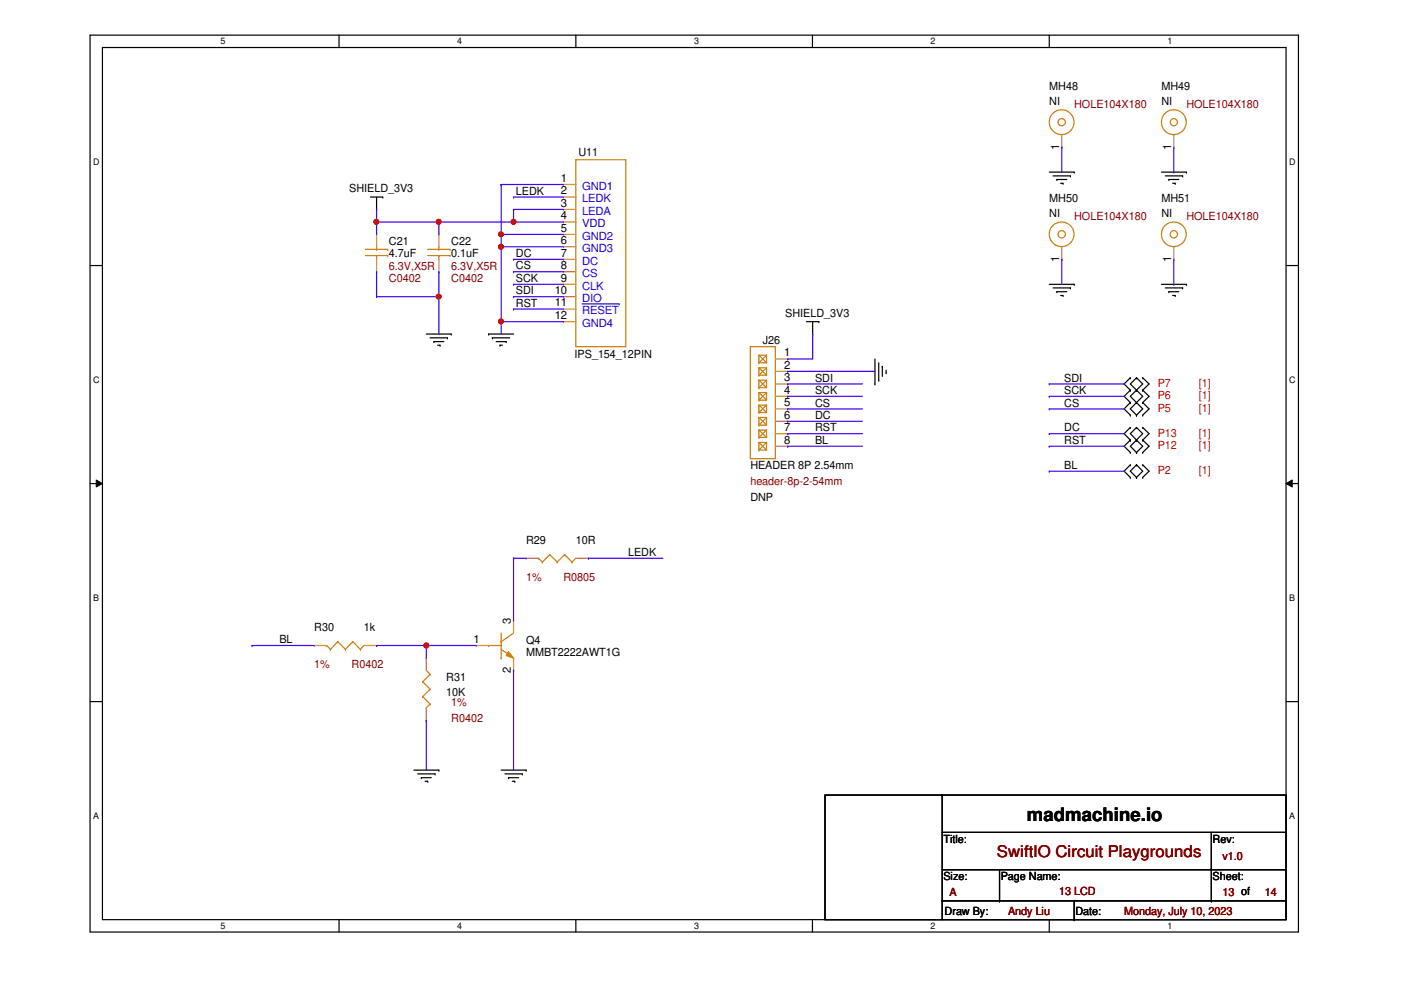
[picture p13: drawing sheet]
<svg xmlns="http://www.w3.org/2000/svg" width="297mm" height="210mm" viewBox="0 0 297 210" stroke-linecap="round" stroke-linejoin="round" font-family="sans-serif">
<defs><g id="words">
<text font-size="3.9" x="217.7" y="174.1">madmachine.io</text>
<text font-size="3.4" fill="#800000" x="211.4" y="181.7">SwiftIO Circuit Playgrounds</text>
<g font-size="2.4">
<text x="222.5" y="19.1">MH48</text>
<text x="222.5" y="22.3">NI</text>
<text x="246.3" y="19.1">MH49</text>
<text x="246.3" y="22.3">NI</text>
<text x="122.6" y="33.1">U11</text>
<text x="224.6" y="31.8" transform="rotate(-90 224.6 31.8)">1</text>
<text x="248.3" y="31.8" transform="rotate(-90 248.3 31.8)">1</text>
<text x="74" y="40.8">SHIELD_3V3</text>
<text x="109.4" y="41.3">LEDK</text>
<text x="118.9" y="38.6">1</text>
<text x="118.9" y="41.2">2</text>
<text x="118.9" y="43.9">3</text>
<text x="118.9" y="46.5">4</text>
<text x="222.5" y="42.9">MH50</text>
<text x="222.5" y="46.1">NI</text>
<text x="246.3" y="42.9">MH51</text>
<text x="246.3" y="46.1">NI</text>
<text x="82.5" y="51.9">C21</text>
<text x="95.7" y="51.9">C22</text>
<text x="118.9" y="49.1">5</text>
<text x="118.9" y="51.8">6</text>
<text x="82.5" y="54.5">4.7uF</text>
<text x="95.7" y="54.5">0.1uF</text>
<text x="109.4" y="57.1">CS</text>
<text x="109.4" y="59.8">SCK</text>
<text x="109.4" y="54.5">DC</text>
<text x="118.9" y="54.4">7</text>
<text x="118.9" y="57.1">8</text>
<text x="118.9" y="59.7">9</text>
<text x="224.6" y="55.5" transform="rotate(-90 224.6 55.5)">1</text>
<text x="248.3" y="55.5" transform="rotate(-90 248.3 55.5)">1</text>
<text x="109.4" y="62.4">SDI</text>
<text x="109.4" y="65">RST</text>
<text x="117.6" y="62.4">10</text>
<text x="117.6" y="65">11</text>
<text x="117.6" y="67.6">12</text>
<text x="166.5" y="67.2">SHIELD_3V3</text>
<text x="121.8" y="75.9">IPS_154_12PIN</text>
<text x="161.7" y="73">J26</text>
<text x="166.2" y="75.6">1</text>
<text x="166.2" y="78.2">2</text>
<text x="166.2" y="80.9">3</text>
<text x="166.2" y="83.5">4</text>
<text x="172.8" y="80.9">SDI</text>
<text x="172.8" y="83.5">SCK</text>
<text x="225.6" y="80.9">SDI</text>
<text x="225.6" y="83.5">SCK</text>
<text x="166.2" y="86.1">5</text>
<text x="166.2" y="88.8">6</text>
<text x="172.8" y="86.2">CS</text>
<text x="172.8" y="88.8">DC</text>
<text x="225.6" y="86.2">CS</text>
<text x="166.2" y="91.4">7</text>
<text x="166.2" y="94.1">8</text>
<text x="172.8" y="91.4">RST</text>
<text x="172.8" y="94.1">BL</text>
<text x="225.6" y="91.4">DC</text>
<text x="225.6" y="94.1">RST</text>
<text x="159.1" y="99.4">HEADER 8P 2.54mm</text>
<text x="225.6" y="99.4">BL</text>
<text x="159.1" y="106.3">DNP</text>
<text x="111.5" y="115.3">R29</text>
<text x="122.1" y="115.3">10R</text>
<text x="133.2" y="117.9">LEDK</text>
<text x="59.2" y="136.4">BL</text>
<text x="66.6" y="133.8">R30</text>
<text x="77.2" y="133.8">1k</text>
<text x="100.4" y="136.3">1</text>
<text x="108.3" y="132.4" transform="rotate(-90 108.3 132.4)">3</text>
<text x="111.5" y="136.4">Q4</text>
<text x="108.3" y="142.7" transform="rotate(-90 108.3 142.7)">2</text>
<text x="111.5" y="139.1">MMBT2222AWT1G</text>
<text x="94.6" y="144.4">R31</text>
<text x="94.6" y="147.5">10K</text>
<text x="200" y="178.7">Title:</text>
<text x="257.1" y="178.7">Rev:</text>
<text x="200" y="186.6">Size:</text>
<text x="212.2" y="186.6">Page Name:</text>
<text x="257.1" y="186.6">Sheet:</text>
<text x="200.3" y="194">Draw By:</text>
<text x="228" y="194">Date:</text>
</g>
<g font-size="2.4" fill="#800000">
<text x="227.8" y="22.9">HOLE104X180</text>
<text x="251.5" y="22.9">HOLE104X180</text>
<text x="227.8" y="46.6">HOLE104X180</text>
<text x="251.5" y="46.6">HOLE104X180</text>
<text x="82.5" y="59.8">C0402</text>
<text x="82.5" y="57.2">6.3V,X5R</text>
<text x="95.7" y="59.8">C0402</text>
<text x="95.7" y="57.2">6.3V,X5R</text>
<text x="159.1" y="102.9">header-8p-2-54mm</text>
<text x="111.5" y="123.2">1%</text>
<text x="119.5" y="123.2">R0805</text>
<text x="66.6" y="141.7">1%</text>
<text x="74.5" y="141.7">R0402</text>
<text x="95.7" y="149.6">1%</text>
<text x="95.7" y="153.1">R0402</text>
<text x="259.2" y="182.4">v1.0</text>
<text x="201.3" y="190.1">A</text>
<text x="224.6" y="189.8">13 LCD</text>
<text x="259.2" y="190.1">13 of</text>
<text x="268.2" y="190.1">14</text>
<text x="213.7" y="194">Andy Liu</text>
<text x="238.3" y="194">Monday, July 10, 2023</text>
</g>
<g font-size="2.4" fill="#00c">
<text x="123.4" y="40.2">GND1</text>
<text x="123.4" y="42.9">LEDK</text>
<text x="123.4" y="45.5">LEDA</text>
<text x="123.4" y="48.2">VDD</text>
<text x="123.4" y="50.8">GND2</text>
<text x="123.4" y="53.4">GND3</text>
<text x="123.4" y="56.1">DC</text>
<text x="123.4" y="58.7">CS</text>
<text x="123.4" y="61.4">CLK</text>
<text x="123.4" y="64">DIO</text>
<text x="123.4" y="66.6">RESET</text>
<text x="123.4" y="69.3">GND4</text>
</g>
<g font-size="2.4" fill="#f00">
<text x="245.4" y="82">P7</text>
<text x="254.2" y="82">[1]</text>
<text x="245.4" y="84.7">P6</text>
<text x="245.4" y="87.3">P5</text>
<text x="254.2" y="84.7">[1]</text>
<text x="254.2" y="87.3">[1]</text>
<text x="245.4" y="92.6">P13</text>
<text x="245.4" y="95.2">P12</text>
<text x="254.2" y="92.6">[1]</text>
<text x="254.2" y="95.2">[1]</text>
<text x="245.4" y="100.5">P2</text>
<text x="254.2" y="100.5">[1]</text>
</g>
<g font-size="1.9">
<text x="46.8" y="9.4">5</text>
<text x="96.9" y="9.4">4</text>
<text x="147.2" y="9.4">3</text>
<text x="197.3" y="9.4">2</text>
<text x="247.5" y="9.4">1</text>
<text x="19.8" y="34.9">D</text>
<text x="273.3" y="34.9">D</text>
<text x="19.8" y="81.1">C</text>
<text x="273.3" y="81.1">C</text>
<text x="19.8" y="127.3">B</text>
<text x="273.3" y="127.3">B</text>
<text x="19.8" y="173.6">A</text>
<text x="273.3" y="173.6">A</text>
<text x="46.8" y="196.9">5</text>
<text x="96.9" y="196.9">4</text>
<text x="147.2" y="196.9">3</text>
<text x="197.3" y="196.9">2</text>
<text x="247.5" y="196.9">1</text>
</g>
</g></defs>
<path d="M19.1 7.5h256.2v190.1h-256.2zM21.7 10.1h251v184.9h-251z" fill="none" stroke="#000" stroke-width=".25"/>
<g fill="#fff">
<path d="M46.8 7.7h1v2.1h-1z"/>
<path d="M46.8 195.2h1v2.2h-1z"/>
</g>
<path d="M71.9 7.5v2.6M71.9 195v2.6" fill="none" stroke="#000" stroke-width=".25"/>
<g fill="#fff">
<path d="M96.9 7.7h1.1v2.1h-1.1z"/>
<path d="M96.9 195.2h1.1v2.2h-1.1z"/>
</g>
<path d="M122.1 7.5v2.6M122.1 195v2.6" fill="none" stroke="#000" stroke-width=".25"/>
<g fill="#fff">
<path d="M147.2 7.7h1v2.1h-1z"/>
<path d="M147.2 195.2h1v2.2h-1z"/>
</g>
<path d="M172.3 7.5v2.6M172.3 195v2.6" fill="none" stroke="#000" stroke-width=".25"/>
<g fill="#fff">
<path d="M197.3 7.7h1v2.1h-1z"/>
<path d="M197.3 195.2h1v2.2h-1z"/>
</g>
<path d="M222.5 7.5v2.6M222.5 195v2.6" fill="none" stroke="#000" stroke-width=".25"/>
<g fill="#fff">
<path d="M247.5 7.7h1v2.1h-1z"/>
<path d="M247.5 195.2h1v2.2h-1z"/>
<path d="M19.8 33.2h1.3v2.1h-1.3z"/>
<path d="M273.3 33.2h1.4v2.1h-1.4z"/>
<path d="M19.8 79.4h1.3v2.1h-1.3z"/>
<path d="M273.3 79.4h1.4v2.1h-1.4z"/>
</g>
<path d="M19.1 56.3h2.6M272.7 56.3h2.6" fill="none" stroke="#000" stroke-width=".25"/>
<g fill="#fff">
<path d="M19.8 125.6h1.2v2.2h-1.2z"/>
<path d="M273.3 125.6h1.3v2.2h-1.3z"/>
</g>
<path d="M19.1 102.5h2.6M272.7 102.5h2.6" fill="none" stroke="#000" stroke-width=".25"/>
<path d="M20.4 101.8l1.3 .7-1.3 .8zM272.7 102.5l1.3-.7v1.5z" fill="#000"/>
<path d="M20.4 101.8l1.3 .7-1.3 .8zM272.7 102.5l1.3-.7v1.5z" fill="none" stroke="#000" stroke-width=".21"/>
<g fill="#fff">
<path d="M19.8 171.9h1.2v2.1h-1.2z"/>
<path d="M273.3 171.9h1.3v2.1h-1.3z"/>
</g>
<g fill="none" stroke="#000" stroke-width=".25">
<path d="M222.5 36.5h5.3M223.3 37.3h3.6M224.1 38.1h.1M224.1 38.1h2.1M224.9 38.9h.5M225.4 38.9h.1M226.9 37.3h.1M227.8 36.5h.1M246.3 36.5h5.2M247.1 37.3h3.6M247.8 38.1h.1M247.8 38.1h2.1"/>
<path d="M248.6 38.9h.6M249.2 38.9h.1M250.7 37.3h.1M251.5 36.5h.1M78.5 41.8h2.7M79.8 44.4h.1M79.8 41.8v2.6M81.2 41.8h.1M90.4 70.8h5.3M91.2 71.6h3.7M92 72.4h.1M92 72.4h2.1"/>
<path d="M92.8 73.2h.5M93.3 73.2h.1M94.9 71.6h.1M95.7 70.8h.1M103.6 70.8h.1M103.6 70.8h5.3M104.4 71.6h.1M104.4 71.6h3.7M105.2 72.4h2.1M106 73.2h.1M106 73.2h.5M107.3 72.4h.1"/>
<path d="M171 68.2h2.6M172.3 70.8h.1M172.3 68.2v2.6M173.6 68.2h.1M185.5 76.1v5.3M186.3 76.9v3.7M187.1 77.7h.1M187.1 77.7v2.1M187.9 79h.1M187.9 78.5v.5M222.5 60.3h5.3M223.3 61h3.6"/>
<path d="M224.1 61.8h.1M224.1 61.8h2.1M224.9 62.7h.5M225.4 62.7h.1M226.9 61h.1M227.8 60.3h.1M246.3 60.3h5.2M247.1 61h3.6M247.8 61.8h.1M247.8 61.8h2.1M248.6 62.7h.6M249.2 62.7h.1"/>
<path d="M250.7 61h.1M251.5 60.3h.1M185.5 81.4h.1M186.3 80.6h.1M239.6 82.7h.1M239.6 80.1h.1M239.6 85.3h.1M239.6 88h.1M239.6 93.3h.1M239.6 90.6h.1M239.6 95.9h.1M239.6 98.6h.1"/>
<path d="M239.6 80.1l-1.3 1.3 1.3 1.3M239.6 82.7l-1.3 1.3 1.3 1.3M239.6 85.3l-1.3 1.4 1.3 1.3M239.6 90.6l-1.3 1.3 1.3 1.4M239.6 93.3l-1.3 1.3 1.3 1.3M239.6 98.6l-1.3 1.3 1.3 1.3M241 80.1h.1M241 82.7h.1M241 85.3h.1M241 88h.1M241 90.6h.1M241 93.3h.1"/>
<path d="M241 95.9h.1M241 98.6h.1M241 80.1l-1.4 1.3 2.7 2.6-1.3 1.3M241 80.1l1.3 1.3-2.7 2.6 1.4 1.3M241 85.3l-1.4 1.4 1.4 1.3M241 85.3l1.3 1.4-1.3 1.3M241 90.6l-1.4 1.3 1.4 1.4M241 90.6l1.3 1.3-1.3 1.4M241 93.3l-1.4 1.3 1.4 1.3M241 93.3l1.3 1.3-1.3 1.3M241 98.6l-1.4 1.3 1.4 1.3M241 98.6l1.3 1.3-1.3 1.3"/>
<path d="M242.3 82.7h.1M242.3 80.1h.1M242.3 85.3h.1M242.3 88h.1M242.3 93.3h.1M242.3 90.6h.1M242.3 95.9h.1M242.3 98.6h.1M242.3 80.1l1.3 1.3-1.3 1.3M242.3 82.7l1.3 1.3-1.3 1.3M242.3 85.3l1.3 1.4-1.3 1.3M242.3 90.6l1.3 1.3-1.3 1.4"/>
<path d="M242.3 98.6l1.3 1.3-1.3 1.3M242.3 93.3l1.3 1.3-1.3 1.3M239.6 101.2h.1M241 101.2h.1M242.3 101.2h.1M19.1 148.8h2.6M272.7 148.8h2.6M87.8 163.3h5.2M88.6 164.1h3.6M89.3 164.9h.1M89.3 164.9h2.1M90.1 165.6h.6"/>
<path d="M90.7 165.6h.1M92.2 164.1h.1M93 163.3h.1M106.3 163.3h5.2M107.1 164.1h3.6M107.8 164.9h.1M107.8 164.9h2.1M108.6 165.6h.5M109.1 165.6h.1M110.7 164.1h.1M111.5 163.3h.1M174.9 168.6h97.8v26.4h-97.8z"/>
<path d="M199.8 168.6h.1M199.8 168.6v26.4M199.8 176.5h72.9M256.8 176.5v14.5M272.7 176.5h.1M199.8 191h.1M199.8 191h72.9M199.8 184.4h72.9M211.9 191h.1M211.9 184.4v6.6M227.8 195h.1M227.8 191v4"/>
<path d="M256.8 184.4h.1M256.8 191h.1M272.7 184.4h.1"/>
</g>
<g fill="none" stroke="#cc8006" stroke-width=".25">
<path d="M77.5 52.9h4.7M77.5 54.2h4.7M79.8 54.2h.1M79.8 52.9h.1M79.8 52.3v.6M79.8 54.2v.8M82.2 52.9h.1M82.2 54.2h.1M69.3 136.9h.1M69.3 136.9l.8 .8M70.1 137.7h.1M71.6 136.1h.1"/>
<path d="M71.6 136.1l1.6 1.6M71.6 136.1l-1.5 1.6M73.2 137.7h.1M74.8 136.1h.1M74.8 136.1l1.6 1.6M74.8 136.1l-1.6 1.6M76.4 137.7h.1M77.2 136.9l-.8 .8M103.6 136.9h.1M103.6 136.9h2.7M106.3 136.1h.1M106.3 139.5h.1"/>
<path d="M106.3 137.7l2.6 1.8M106.3 134.2v5.3M108.9 139.5h.1M108.9 134.2l-2.6 1.9"/>
<circle cx="248.9" cy="25.9" r="2.63"/>
<circle cx="248.9" cy="25.9" r=".76"/>
</g>
<path d="M248.9 31.2h.1M248.9 28.6v2.6M79.8 49.7h.1M79.8 57.6h.1M79.8 49.7v2.6M79.8 55v2.6M66.6 136.9h.1M66.6 136.9h2.7M77.2 136.9h2.6M79.8 136.9h.1" fill="none" stroke="#a84" stroke-width=".25"/>
<path d="M107.8 138.2l1.1 1.3-1.6-.5z" fill="#cc8006"/>
<g fill="none" stroke="#cc8006" stroke-width=".25">
<path d="M122.1 33.9h10.6v39.6h-10.6zM90.7 52.9h4.7M90.7 54.2h4.7M93 54.2h.1M93 52.9h.1M93 52.3v.6M93 54.2v.8M95.4 52.9h.1M95.4 54.2h.1M159.1 73.5h5.3v23.7h-5.3zM160.9 75.3h1.6v1.6h-1.6zM160.9 78h1.6v1.5h-1.6z"/>
<path d="M160.9 75.3h.1M160.9 76.9h.1M160.9 78h.1M160.9 79.5h.1M160.9 75.3l1.6 1.6M160.9 78l1.6 1.5M162.5 75.3l-1.6 1.6M162.5 78l-1.6 1.5M160.9 80.6h1.6v1.6h-1.6zM160.9 83.2h1.6v1.6h-1.6zM160.9 85.9h1.6v1.6h-1.6zM160.9 88.5h1.6v1.6h-1.6z"/>
<path d="M160.9 91.2h1.6v1.6h-1.6zM160.9 93.8h1.6v1.6h-1.6zM160.9 80.6h.1M160.9 82.2h.1M160.9 83.2h.1M160.9 84.8h.1M160.9 85.9h.1M160.9 87.5h.1M160.9 88.5h.1M160.9 90.1h.1M160.9 91.2h.1M160.9 92.8h.1"/>
<path d="M160.9 93.8h.1M160.9 95.4h.1M160.9 80.6l1.6 1.6M160.9 83.2l1.6 1.6M160.9 85.9l1.6 1.6M160.9 88.5l1.6 1.6M160.9 91.2l1.6 1.6M160.9 93.8l1.6 1.6M162.5 80.6l-1.6 1.6M162.5 83.2l-1.6 1.6M162.5 85.9l-1.6 1.6M162.5 88.5l-1.6 1.6"/>
<path d="M162.5 91.2l-1.6 1.6M162.5 93.8l-1.6 1.6M114.2 118.4h.1M114.2 118.4l.8 .8M115 119.2h.1M116.5 117.6h.1M116.5 117.6l1.7 1.6M116.5 117.6l-1.5 1.6M118.2 119.2h.1M119.7 117.6h.1M119.7 117.6l1.6 1.6M119.7 117.6l-1.5 1.6"/>
<path d="M121.3 119.2h.1M122.1 118.4l-.8 .8M107.8 138.2l1.1 1.3-1.6-.5zM89.6 144.5h.1M89.6 147.7h.1M89.6 144.5l1.6 1.6M89.6 147.7l1.6 1.6M90.4 150.1h.1M90.4 142.2l.8 .8M91.2 143h.1M91.2 146.1h.1M91.2 149.3h.1"/>
<path d="M91.2 149.3l-.8 .8M91.2 146.1l-1.6 1.6M91.2 143l-1.6 1.5"/>
<circle cx="225.1" cy="25.9" r="2.63"/>
<circle cx="225.1" cy="25.9" r=".77"/>
<circle cx="225.1" cy="49.7" r="2.62"/>
<circle cx="225.1" cy="49.7" r=".78"/>
<circle cx="248.9" cy="49.7" r=".77"/>
<circle cx="248.9" cy="49.7" r="2.62"/>
</g>
<g fill="none" stroke="#a84" stroke-width=".25">
<path d="M119.5 39.1h.1M119.5 39.1h2.6M225.1 31.2h.1M225.1 28.6v2.6M93 49.7h.1M93 57.6h.1M93 49.7v2.6M93 55v2.6M119.5 41.8h.1M119.5 44.4h.1M119.5 47.1h.1M119.5 49.7h.1"/>
<path d="M119.5 52.3h.1M119.5 55h.1M119.5 57.6h.1M119.5 41.8h2.6M119.5 44.4h2.6M119.5 47.1h2.6M119.5 49.7h2.6M119.5 52.3h2.6M119.5 55h2.6M119.5 57.6h2.6M225.1 55h.1M225.1 52.3v2.7"/>
<path d="M248.9 55h.1M248.9 52.3v2.7M119.5 60.3h.1M119.5 62.9h.1M119.5 65.5h.1M119.5 68.2h.1M119.5 60.3h2.6M119.5 62.9h2.6M119.5 65.5h2.6M119.5 68.2h2.6M164.4 76.1h2.6M164.4 78.7h2.6"/>
<path d="M167 76.1h.1M167 78.7h.1M164.4 81.4h2.6M164.4 84h2.6M164.4 86.7h2.6M164.4 89.3h2.6M164.4 91.9h2.6M164.4 94.6h2.6M167 81.4h.1M167 84h.1M167 86.7h.1M167 89.3h.1"/>
<path d="M167 91.9h.1M167 94.6h.1M111.5 118.4h.1M111.5 118.4h2.7M122.1 118.4h2.7M124.8 118.4h.1M90.4 139.5h.1M90.4 139.5v2.7M101 136.9h.1M101 136.9h2.6M108.9 131.6h.1M108.9 131.6v2.6"/>
<path d="M108.9 139.5v2.7M90.4 152.7h.1M90.4 150.1v2.6M108.9 142.2h.1"/>
</g>
<path d="M123.4 64.4h7.9M131.3 64.4h.1" fill="none" stroke="#00c" stroke-width=".21"/>
<path d="M108.9 118.4h.1M108.9 118.4v13.2M53.4 136.9h.1M53.4 136.9h13.2M79.8 136.9h.1M79.8 136.9h10.6" fill="none" stroke="#4200ff" stroke-width=".25"/>
<circle cx="90.4" cy="136.9" r=".51" fill="#f00"/>
<circle cx="90.4" cy="136.9" r=".51" fill="none" stroke="#f00" stroke-width=".25"/>
<g fill="none" stroke="#4200ff" stroke-width=".25">
<path d="M79.8 57.6h.1M79.8 57.6v5.3M93 57.6h.1M93 57.6v5.3h-13.2M108.9 41.8h.1M108.9 57.6h.1M108.9 55h.1M108.9 41.8h10.6M108.9 57.6h10.6M108.9 55h10.6M79.8 62.9h.1M108.9 60.3h.1"/>
<path d="M108.9 62.9h.1M108.9 65.5h.1M108.9 60.3h10.6M108.9 62.9h10.6M108.9 65.5h10.6M108.9 118.4h.1M108.9 118.4h2.6M124.8 118.4h.1M124.8 118.4h15.8M90.4 136.9h.1M90.4 136.9v2.6M90.4 136.9h10.6"/>
<path d="M90.4 152.7h.1M90.4 152.7v10.6M108.9 142.2h.1M108.9 142.2v21.1"/>
</g>
<circle cx="93" cy="62.9" r=".5" fill="#f00"/>
<circle cx="93" cy="62.9" r=".5" fill="none" stroke="#f00" stroke-width=".25"/>
<path d="M79.8 44.4h.1M79.8 47.1h.1M79.8 44.4v2.7M79.8 47.1h13.2M93 62.9h.1M93 62.9v7.9" fill="none" stroke="#4200ff" stroke-width=".25"/>
<circle cx="93" cy="47" r=".51" fill="#f00"/>
<circle cx="93" cy="47" r=".51" fill="none" stroke="#f00" stroke-width=".25"/>
<circle cx="79.8" cy="47" r=".51" fill="#f00"/>
<circle cx="79.8" cy="47" r=".51" fill="none" stroke="#f00" stroke-width=".25"/>
<g fill="none" stroke="#4200ff" stroke-width=".25">
<path d="M225.1 31.2h.1M225.1 31.2v5.3M248.9 36.5h.1M248.9 31.2v5.3M79.8 47.1h.1M79.8 47.1v2.6M93 47.1h.1M93 47.1v2.6M106.3 49.7h.1M106.3 49.7v2.6M106.3 49.7h13.2M225.1 55h.1"/>
<path d="M225.1 55v5.3M248.9 55v5.3M106.3 68.2h.1M106.3 68.2v2.6M106.3 68.2h13.2M167 76.1h.1M167 78.7h.1M167 78.7h18.5M172.3 70.8h.1M172.3 70.8v5.3h-5.3M248.9 60.3h.1M167 81.4h.1"/>
<path d="M167 84h.1M167 86.7h.1M167 89.3h.1M167 91.9h.1M167 94.6h.1M167 81.4h15.8M167 84h15.8M167 86.7h15.8M167 89.3h15.8M167 91.9h15.8M167 94.6h15.8M222.5 81.4h.1"/>
<path d="M222.5 84h.1M222.5 86.7h.1M222.5 91.9h.1M222.5 94.6h.1M222.5 99.9h.1M222.5 81.4h15.8M222.5 84h15.8M222.5 86.7h15.8M222.5 91.9h15.8M222.5 94.6h15.8M222.5 99.9h15.8"/>
</g>
<circle cx="106.2" cy="49.7" r=".5" fill="#f00"/>
<circle cx="106.2" cy="49.7" r=".5" fill="none" stroke="#f00" stroke-width=".25"/>
<path d="M106.3 52.3h.1M106.3 52.3h13.2M106.3 52.3v15.9" fill="none" stroke="#4200ff" stroke-width=".25"/>
<circle cx="106.2" cy="68.2" r=".51" fill="#f00"/>
<circle cx="106.2" cy="68.2" r=".51" fill="none" stroke="#f00" stroke-width=".25"/>
<circle cx="106.2" cy="52.3" r=".51" fill="#f00"/>
<circle cx="106.2" cy="52.3" r=".51" fill="none" stroke="#f00" stroke-width=".25"/>
<path d="M106.3 39.1h.1M106.3 39.1h13.2M106.3 39.1v10.6M93 47.1h26.5M108.9 47.1h.1M108.9 44.4h.1M108.9 44.4h10.6M108.9 44.4v2.7" fill="none" stroke="#4200ff" stroke-width=".25"/>
<circle cx="108.9" cy="47" r=".51" fill="#f00"/>
<circle cx="108.9" cy="47" r=".51" fill="none" stroke="#f00" stroke-width=".25"/>
<circle cx="90.4" cy="136.9" r=".51" fill="#f00"/>
<circle cx="90.4" cy="136.9" r=".51" fill="none" stroke="#f00" stroke-width=".25"/>
<circle cx="93" cy="62.9" r=".5" fill="#f00"/>
<circle cx="93" cy="62.9" r=".5" fill="none" stroke="#f00" stroke-width=".25"/>
<circle cx="93" cy="47" r=".51" fill="#f00"/>
<circle cx="93" cy="47" r=".51" fill="none" stroke="#f00" stroke-width=".25"/>
<circle cx="79.8" cy="47" r=".51" fill="#f00"/>
<circle cx="79.8" cy="47" r=".51" fill="none" stroke="#f00" stroke-width=".25"/>
<circle cx="106.2" cy="49.7" r=".5" fill="#f00"/>
<circle cx="106.2" cy="49.7" r=".5" fill="none" stroke="#f00" stroke-width=".25"/>
<circle cx="106.2" cy="68.2" r=".51" fill="#f00"/>
<circle cx="106.2" cy="68.2" r=".51" fill="none" stroke="#f00" stroke-width=".25"/>
<circle cx="106.2" cy="52.3" r=".51" fill="#f00"/>
<circle cx="106.2" cy="52.3" r=".51" fill="none" stroke="#f00" stroke-width=".25"/>
<circle cx="108.9" cy="47" r=".51" fill="#f00"/>
<circle cx="108.9" cy="47" r=".51" fill="none" stroke="#f00" stroke-width=".25"/>
<use href="#words"/>
</svg>
